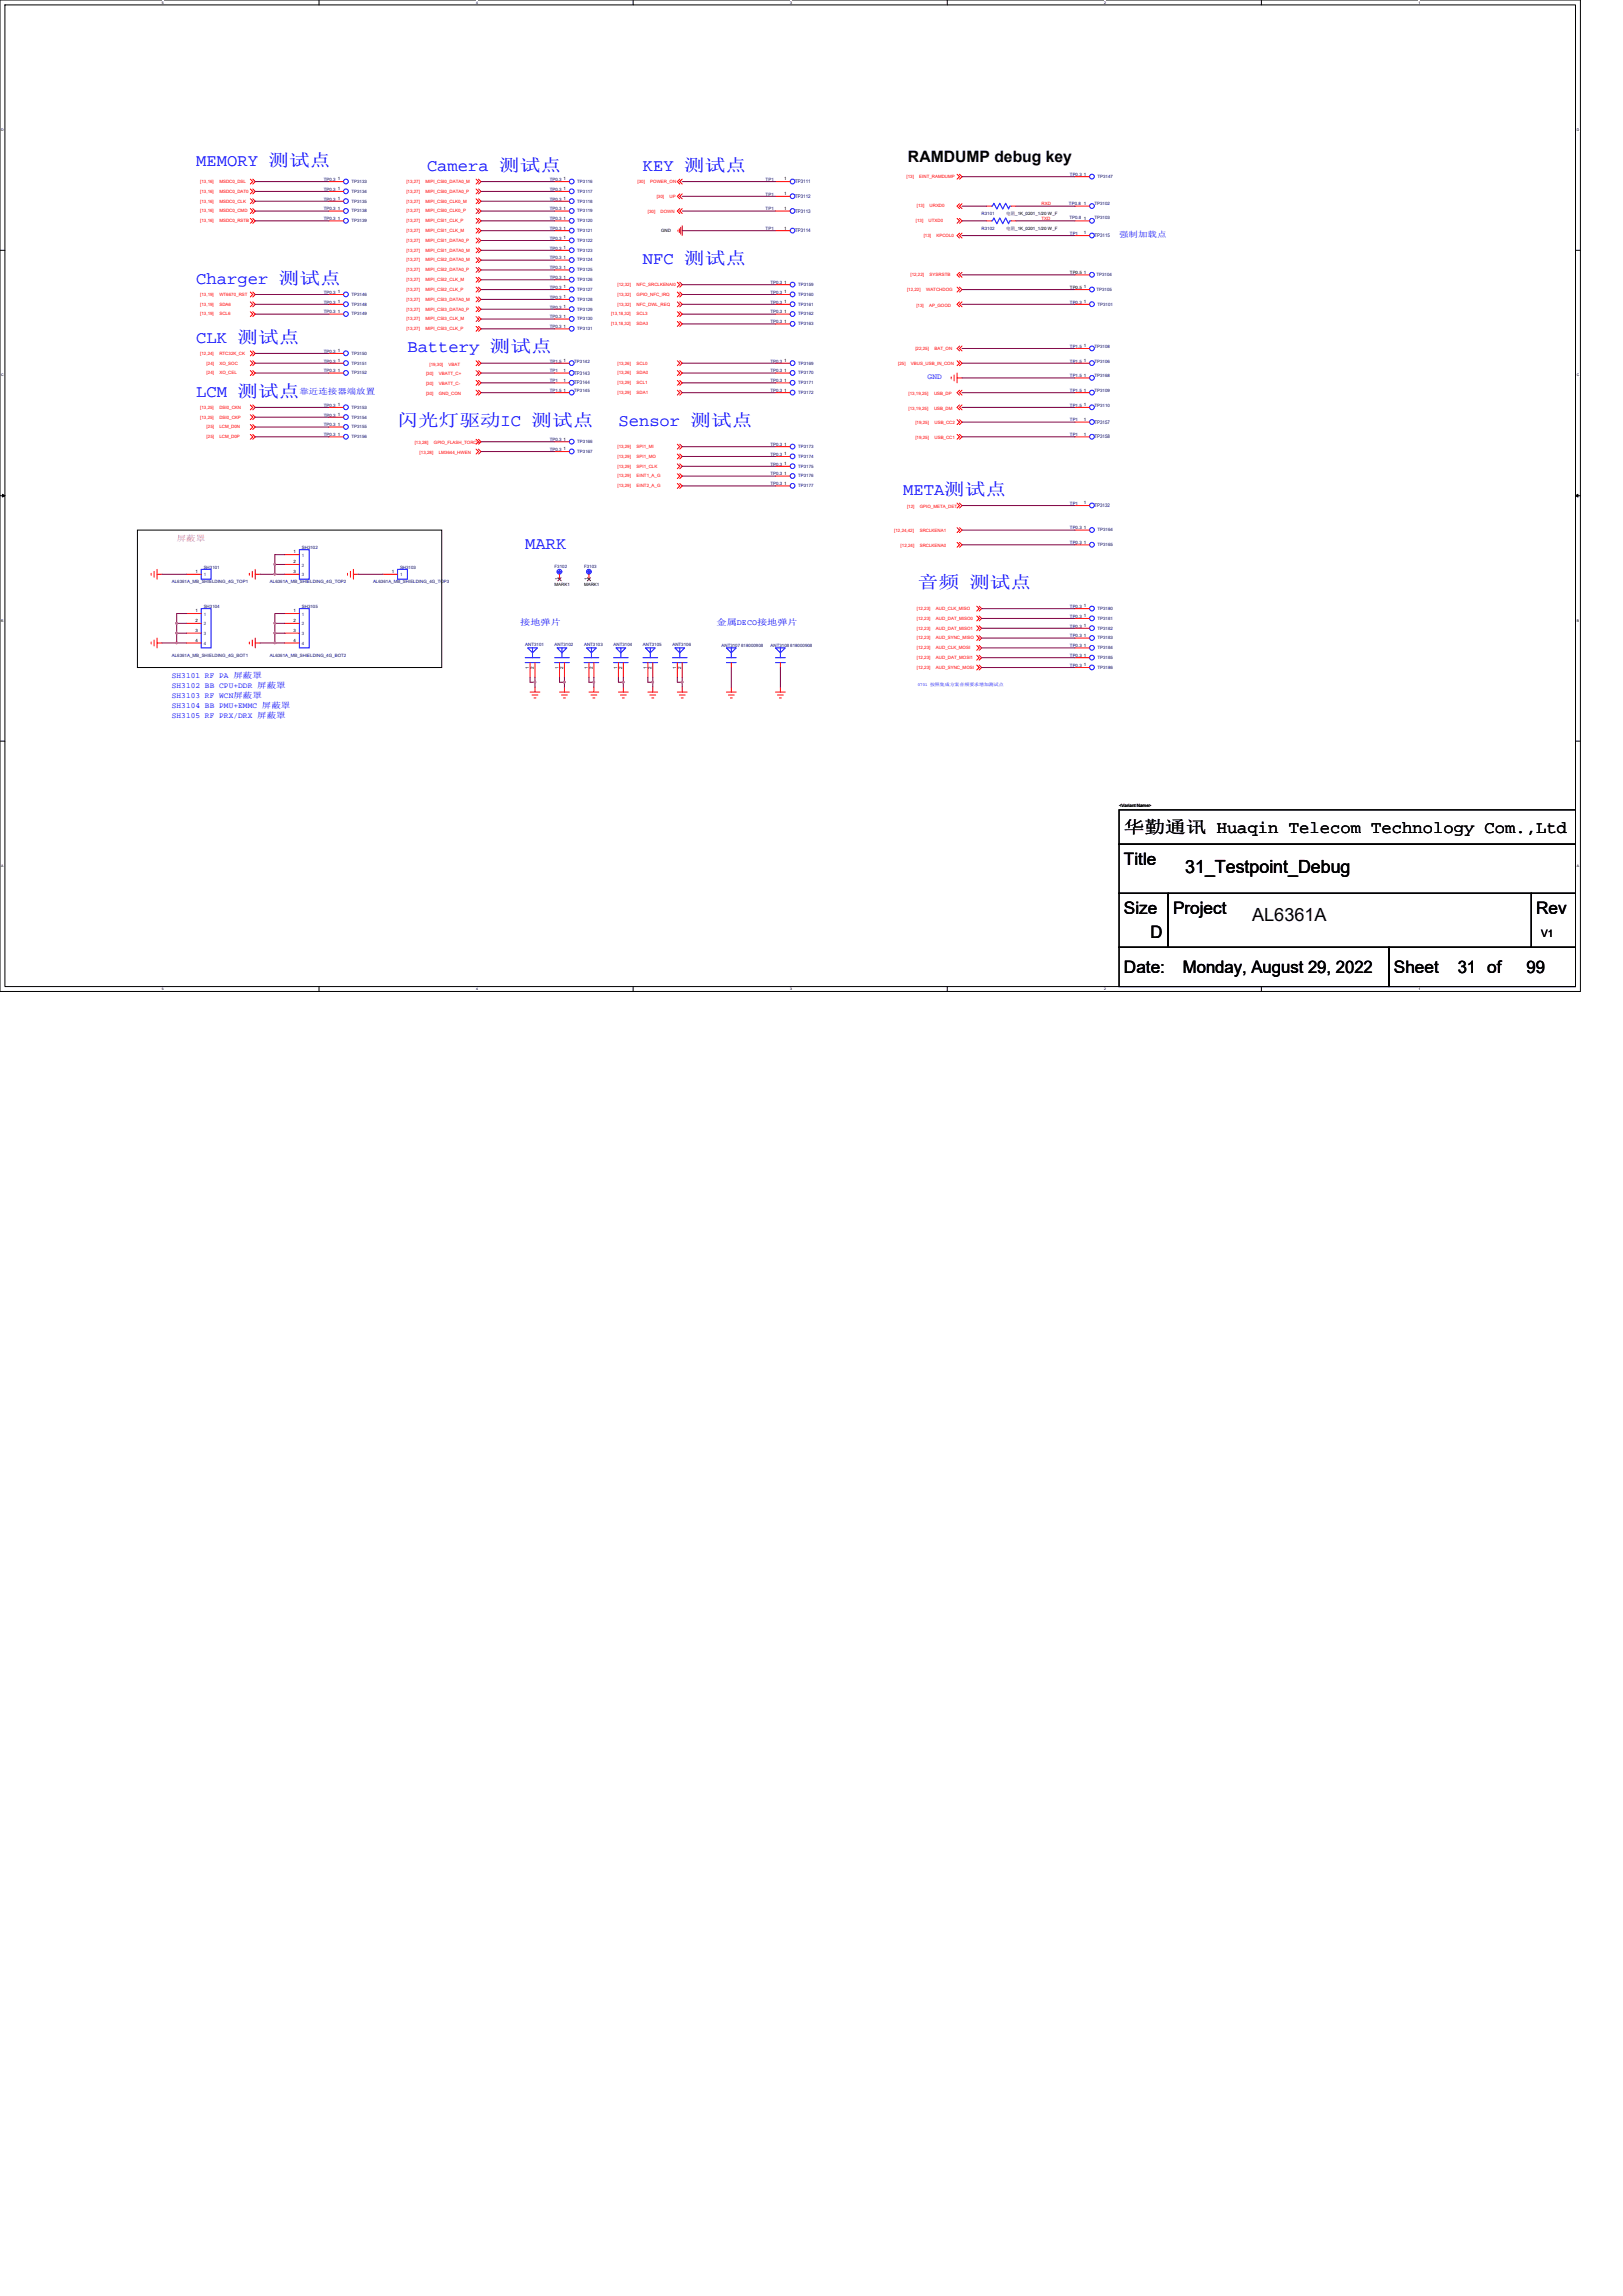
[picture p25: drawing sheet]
<svg xmlns="http://www.w3.org/2000/svg" width="210mm" height="297mm" viewBox="0 0 210 297" stroke-linecap="round" stroke-linejoin="round" font-family="sans-serif">
<defs><g id="words">
<g font-size="2.3">
<text x="153.4" y="112.9">31_Testpoint_Debug</text>
<text x="162" y="119.2">AL6361A</text>
</g>
<g font-size="2.2" fill="#00f">
<text x="25.4" y="21.5">MEMORY 测试点</text>
<text x="55.2" y="22.1">Camera 测试点</text>
<text x="83.2" y="22.1">KEY 测试点</text>
<text x="83.2" y="34.2">NFC 测试点</text>
<text x="25.4" y="36.7">Charger 测试点</text>
<text x="25.4" y="44.3">CLK 测试点</text>
<text x="52.7" y="45.6">Battery 测试点</text>
<text x="25.4" y="51.3">LCM 测试点</text>
<text x="51.4" y="55.1">闪光灯驱动IC 测试点</text>
<text x="80" y="55.1">Sensor 测试点</text>
<text x="116.8" y="64">META测试点</text>
<text x="67.9" y="71">MARK</text>
<text x="118.7" y="76.1">音频 测试点</text>
</g>
<g font-size="2.2">
<text x="145.4" y="107.8">华勤通讯 Huaqin Telecom Technology Com.,Ltd</text>
<text x="145.4" y="111.8">Title</text>
<text x="145.4" y="118.2">Size</text>
<text x="151.8" y="118.2">Project</text>
<text x="198.8" y="118.2">Rev</text>
<text x="145.4" y="125.8">Date:</text>
<text x="148.8" y="121.4">D</text>
<text x="153" y="125.8">Monday, August 29, 2022</text>
<text x="180.3" y="125.8">Sheet</text>
<text x="188.6" y="125.9">31 of</text>
<text x="197.5" y="125.8">99</text>
</g>
<text font-size="2" x="117.5" y="20.9">RAMDUMP debug key</text>
<text font-size="1.3" x="199.4" y="121.2">V1</text>
<g font-size="1.1" fill="#00f">
<text x="67.3" y="80.9">接地弹片</text>
<text x="92.7" y="80.9">金属DECO接地弹片</text>
</g>
<g font-size="1" fill="#00f">
<text x="144.8" y="30.6">强制加载点</text>
<text x="38.7" y="50.9">靠近连接器端放置</text>
<text x="120" y="49">GND</text>
<text x="22.2" y="87.8">SH3101 RF PA 屏蔽罩</text>
<text x="22.2" y="89">SH3102 BB CPU+DDR 屏蔽罩</text>
<text x="22.2" y="90.3">SH3103 RF WCN屏蔽罩</text>
<text x="22.2" y="91.6">SH3104 BB PMU+EMMC 屏蔽罩</text>
<text x="22.2" y="92.9">SH3105 RF PRX/DRX 屏蔽罩</text>
</g>
<text font-size="1" fill="#f0f" x="22.9" y="70">屏蔽罩</text>
<g font-size=".6" fill="#f00">
<text x="25.9" y="23.7">[13,16]</text>
<text x="28.4" y="23.7">MSDC0_DSL</text>
<text x="52.6" y="23.7">[13,27]</text>
<text x="55.1" y="23.7">MIPI_CSI0_DATA0_M</text>
<text x="82.5" y="23.7">[30]</text>
<text x="84.1" y="23.7">POWER_ON</text>
<text x="117.3" y="23">[13]</text>
<text x="118.9" y="23">EINT_RAMDUMP</text>
<text x="25.9" y="24.9">[13,16]</text>
<text x="25.9" y="26.2">[13,16]</text>
<text x="25.9" y="27.5">[13,16]</text>
<text x="25.9" y="28.7">[13,16]</text>
<text x="28.4" y="24.9">MSDC0_DAT0</text>
<text x="28.4" y="26.2">MSDC0_CLK</text>
<text x="28.4" y="27.5">MSDC0_CMD</text>
<text x="28.4" y="28.7">MSDC0_RSTB</text>
<text x="52.6" y="24.9">[13,27]</text>
<text x="52.6" y="26.2">[13,27]</text>
<text x="52.6" y="27.5">[13,27]</text>
<text x="52.6" y="28.7">[13,27]</text>
<text x="55.1" y="24.9">MIPI_CSI0_DATA0_P</text>
<text x="55.1" y="26.2">MIPI_CSI0_CLK0_M</text>
<text x="55.1" y="27.5">MIPI_CSI0_CLK0_P</text>
<text x="55.1" y="28.7">MIPI_CSI1_CLK_P</text>
<text x="83.8" y="27.5">[30]</text>
<text x="85" y="25.6">[30]</text>
<text x="85.5" y="27.5">DOWN</text>
<text x="86.6" y="25.6">UP</text>
<text x="118.5" y="28.7">[13]</text>
<text x="118.6" y="26.8">[13]</text>
<text x="120.1" y="28.7">UTXD0</text>
<text x="120.3" y="26.8">URXD0</text>
<text x="134.7" y="26.5">RXD</text>
<text x="134.7" y="28.4">TXD</text>
<text x="52.6" y="30">[13,27]</text>
<text x="52.6" y="31.3">[13,27]</text>
<text x="52.6" y="32.6">[13,27]</text>
<text x="52.6" y="33.8">[13,27]</text>
<text x="52.6" y="35.1">[13,27]</text>
<text x="55.1" y="30">MIPI_CSI1_CLK_M</text>
<text x="55.1" y="31.3">MIPI_CSI1_DATA0_P</text>
<text x="55.1" y="32.6">MIPI_CSI1_DATA0_M</text>
<text x="55.1" y="33.8">MIPI_CSI2_DATA0_M</text>
<text x="55.1" y="35.1">MIPI_CSI2_DATA0_P</text>
<text x="117.8" y="35.7">[12,22]</text>
<text x="119.5" y="30.6">[13]</text>
<text x="120.3" y="35.7">SYSRSTB</text>
<text x="121.2" y="30.6">KPCOL0</text>
<text x="25.9" y="38.3">[13,19]</text>
<text x="25.9" y="39.5">[13,19]</text>
<text x="25.9" y="40.8">[13,19]</text>
<text x="28.4" y="38.3">WT6670_RST</text>
<text x="28.4" y="39.5">SDA6</text>
<text x="28.4" y="40.8">SCL6</text>
<text x="52.6" y="36.4">[13,27]</text>
<text x="52.6" y="37.6">[13,27]</text>
<text x="52.6" y="38.9">[13,27]</text>
<text x="52.6" y="40.2">[13,27]</text>
<text x="52.6" y="41.4">[13,27]</text>
<text x="55.1" y="36.4">MIPI_CSI2_CLK_M</text>
<text x="55.1" y="37.6">MIPI_CSI2_CLK_P</text>
<text x="55.1" y="38.9">MIPI_CSI3_DATA0_M</text>
<text x="55.1" y="40.2">MIPI_CSI3_DATA0_P</text>
<text x="55.1" y="41.4">MIPI_CSI3_CLK_M</text>
<text x="79.1" y="40.8">[13,18,32]</text>
<text x="79.9" y="37">[12,32]</text>
<text x="79.9" y="38.3">[13,32]</text>
<text x="79.9" y="39.5">[13,32]</text>
<text x="82.4" y="37">NFC_SRCLKENAI0</text>
<text x="82.4" y="38.3">GPIO_NFC_IRQ</text>
<text x="82.4" y="39.5">NFC_DWL_REQ</text>
<text x="82.4" y="40.8">SCL3</text>
<text x="117.3" y="37.6">[12,22]</text>
<text x="118.6" y="39.7">[13]</text>
<text x="119.8" y="37.6">WATCHDOG</text>
<text x="120.2" y="39.7">AP_GOOD</text>
<text x="25.9" y="45.9">[12,24]</text>
<text x="26.7" y="47.2">[24]</text>
<text x="28.4" y="45.9">RTC32K_CK</text>
<text x="28.4" y="47.2">XO_SOC</text>
<text x="52.6" y="42.7">[13,27]</text>
<text x="55.1" y="42.7">MIPI_CSI3_CLK_P</text>
<text x="55.6" y="47.3">[19,30]</text>
<text x="58" y="47.3">VBAT</text>
<text x="79.1" y="42.1">[13,18,32]</text>
<text x="79.9" y="47.2">[13,26]</text>
<text x="82.4" y="42.1">SDA3</text>
<text x="82.4" y="47.2">SCL0</text>
<text x="116.2" y="47.2">[25]</text>
<text x="117.9" y="47.2">VBUS_USB_IN_CON</text>
<text x="118.4" y="45.3">[22,25]</text>
<text x="120.9" y="45.3">BAT_ON</text>
<text x="25.9" y="52.9">[13,25]</text>
<text x="26.7" y="48.4">[24]</text>
<text x="28.4" y="48.4">XO_CEL</text>
<text x="28.4" y="52.9">DSI0_CKN</text>
<text x="55.1" y="48.6">[30]</text>
<text x="55.1" y="49.8">[30]</text>
<text x="55.1" y="51.1">[30]</text>
<text x="56.8" y="48.6">VBATT_C+</text>
<text x="56.8" y="49.8">VBATT_C-</text>
<text x="56.8" y="51.1">GND_CON</text>
<text x="79.9" y="48.4">[13,26]</text>
<text x="79.9" y="49.7">[13,29]</text>
<text x="79.9" y="51">[13,29]</text>
<text x="82.4" y="48.4">SDA0</text>
<text x="82.4" y="49.7">SCL1</text>
<text x="82.4" y="51">SDA1</text>
<text x="117.5" y="51.1">[13,19,25]</text>
<text x="117.5" y="53">[13,19,25]</text>
<text x="120.8" y="51.1">USB_DP</text>
<text x="120.8" y="53">USB_DM</text>
<text x="25.9" y="54.1">[13,25]</text>
<text x="26.7" y="55.4">[25]</text>
<text x="26.7" y="56.7">[25]</text>
<text x="28.4" y="54.1">DSI0_CKP</text>
<text x="28.4" y="55.4">LCM_D0N</text>
<text x="28.4" y="56.7">LCM_D0P</text>
<text x="53.7" y="57.4">[13,28]</text>
<text x="54.3" y="58.7">[13,28]</text>
<text x="56.1" y="57.4">GPIO_FLASH_TORCH</text>
<text x="56.8" y="58.7">LM3644_HWEN</text>
<text x="79.9" y="58">[13,29]</text>
<text x="79.9" y="59.2">[13,29]</text>
<text x="82.4" y="58">SPI1_MI</text>
<text x="82.4" y="59.2">SPI1_MO</text>
<text x="118.4" y="54.9">[19,25]</text>
<text x="118.4" y="56.8">[19,25]</text>
<text x="120.9" y="54.9">USB_CC2</text>
<text x="120.9" y="56.8">USB_CC1</text>
<text x="79.9" y="60.5">[13,29]</text>
<text x="79.9" y="61.8">[13,29]</text>
<text x="79.9" y="63">[13,29]</text>
<text x="82.4" y="60.5">SPI1_CLK</text>
<text x="82.4" y="61.8">EINT1_A_G</text>
<text x="82.4" y="63">EINT2_A_G</text>
<text x="117.3" y="65.7">[12]</text>
<text x="119" y="65.7">GPIO_META_DET</text>
<text x="115.7" y="68.9">[12,24,42]</text>
<text x="116.5" y="70.8">[12,24]</text>
<text x="119" y="68.9">SRCLKENA1</text>
<text x="119" y="70.8">SRCLKENA0</text>
<text x="118.6" y="78.9">[12,23]</text>
<text x="118.6" y="80.2">[12,23]</text>
<text x="118.6" y="81.4">[12,23]</text>
<text x="118.6" y="82.7">[12,23]</text>
<text x="118.6" y="84">[12,23]</text>
<text x="121.1" y="78.9">AUD_CLK_MISO</text>
<text x="121.1" y="80.2">AUD_DAT_MISO0</text>
<text x="121.1" y="81.4">AUD_DAT_MISO1</text>
<text x="121.1" y="82.7">AUD_SYNC_MISO</text>
<text x="121.1" y="84">AUD_CLK_MOSI</text>
<text x="118.6" y="85.3">[12,23]</text>
<text x="118.6" y="86.5">[12,23]</text>
<text x="121.1" y="85.3">AUD_DAT_MOSI1</text>
<text x="121.1" y="86.5">AUD_SYNC_MOSI</text>
</g>
<g font-size=".6" fill="#000080">
<text x="41.9" y="23.4">TP0.3</text>
<text x="45.5" y="23.7">TP3133</text>
<text x="71.1" y="23.4">TP0.3</text>
<text x="74.7" y="23.7">TP3116</text>
<text x="99.1" y="23.4">TP1</text>
<text x="102.9" y="23.7">TP3111</text>
<text x="138.4" y="22.8">TP0.3</text>
<text x="142" y="23">TP3147</text>
<text x="41.9" y="24.7">TP0.3</text>
<text x="41.9" y="27.2">TP0.3</text>
<text x="41.9" y="26">TP0.3</text>
<text x="41.9" y="28.5">TP0.3</text>
<text x="45.5" y="24.9">TP3134</text>
<text x="45.5" y="27.5">TP3138</text>
<text x="45.5" y="26.2">TP3135</text>
<text x="45.5" y="28.7">TP3139</text>
<text x="71.1" y="28.5">TP0.3</text>
<text x="71.1" y="29.8">TP0.3</text>
<text x="71.1" y="27.2">TP0.3</text>
<text x="71.1" y="26">TP0.3</text>
<text x="71.1" y="24.7">TP0.3</text>
<text x="74.7" y="28.7">TP3120</text>
<text x="74.7" y="27.5">TP3119</text>
<text x="74.7" y="26.2">TP3118</text>
<text x="74.7" y="24.9">TP3117</text>
<text x="99.1" y="29.8">TP1</text>
<text x="99.1" y="25.3">TP1</text>
<text x="99.1" y="27.2">TP1</text>
<text x="102.9" y="25.6">TP3112</text>
<text x="102.9" y="27.5">TP3113</text>
<text x="127" y="27.9">R3101</text>
<text x="127" y="29.8">R3102</text>
<text x="138.3" y="26.5">TP0.8</text>
<text x="138.4" y="28.3">TP0.8</text>
<text x="141.6" y="28.4">TP3103</text>
<text x="141.6" y="26.5">TP3102</text>
<text x="71.1" y="33.6">TP0.3</text>
<text x="71.1" y="34.8">TP0.3</text>
<text x="71.1" y="31">TP0.3</text>
<text x="71.1" y="32.3">TP0.3</text>
<text x="74.7" y="33.8">TP3124</text>
<text x="74.7" y="35.1">TP3125</text>
<text x="74.7" y="30">TP3121</text>
<text x="74.7" y="31.3">TP3122</text>
<text x="74.7" y="32.6">TP3123</text>
<text x="102.9" y="30.1">TP3114</text>
<text x="138.4" y="30.4">TP1</text>
<text x="141.6" y="30.7">TP3115</text>
<text x="141.9" y="35.7">TP3104</text>
<text x="41.9" y="40.6">TP0.3</text>
<text x="41.9" y="38">TP0.3</text>
<text x="41.9" y="39.3">TP0.3</text>
<text x="45.5" y="40.8">TP3149</text>
<text x="45.5" y="38.3">TP3146</text>
<text x="45.5" y="39.5">TP3148</text>
<text x="71.1" y="41.2">TP0.3</text>
<text x="71.1" y="36.1">TP0.3</text>
<text x="71.1" y="38.7">TP0.3</text>
<text x="71.1" y="37.4">TP0.3</text>
<text x="71.1" y="39.9">TP0.3</text>
<text x="74.7" y="41.4">TP3130</text>
<text x="74.7" y="36.4">TP3126</text>
<text x="74.7" y="38.9">TP3128</text>
<text x="74.7" y="37.6">TP3127</text>
<text x="74.7" y="40.2">TP3129</text>
<text x="99.7" y="41.8">TP0.3</text>
<text x="99.7" y="40.6">TP0.3</text>
<text x="99.7" y="36.7">TP0.3</text>
<text x="99.7" y="39.3">TP0.3</text>
<text x="99.7" y="38">TP0.3</text>
<text x="103.3" y="40.8">TP3162</text>
<text x="103.3" y="37">TP3159</text>
<text x="103.3" y="39.5">TP3161</text>
<text x="103.3" y="38.3">TP3160</text>
<text x="138.4" y="39.3">TP0.3</text>
<text x="141.9" y="37.6">TP3105</text>
<text x="142" y="39.5">TP3101</text>
<text x="41.9" y="46.9">TP0.3</text>
<text x="41.9" y="45.6">TP0.3</text>
<text x="45.5" y="47.2">TP3151</text>
<text x="45.5" y="45.9">TP3150</text>
<text x="71.1" y="46.9">TP1.5</text>
<text x="71.1" y="42.5">TP0.3</text>
<text x="74.3" y="46.9">TP3142</text>
<text x="74.7" y="42.7">TP3131</text>
<text x="99.7" y="46.9">TP0.3</text>
<text x="103.3" y="47.2">TP3169</text>
<text x="103.3" y="42.1">TP3163</text>
<text x="138.4" y="46.9">TP1.5</text>
<text x="138.4" y="45">TP1.5</text>
<text x="141.6" y="46.9">TP3106</text>
<text x="141.6" y="45">TP3108</text>
<text x="41.9" y="52.6">TP0.3</text>
<text x="41.9" y="48.2">TP0.3</text>
<text x="41.9" y="53.9">TP0.3</text>
<text x="45.5" y="52.9">TP3153</text>
<text x="45.5" y="48.4">TP3152</text>
<text x="71.1" y="48.2">TP1</text>
<text x="71.1" y="49.4">TP1</text>
<text x="71.1" y="50.7">TP1.5</text>
<text x="74.3" y="48.5">TP3143</text>
<text x="74.3" y="50.7">TP3145</text>
<text x="74.3" y="49.7">TP3144</text>
<text x="99.7" y="48.2">TP0.3</text>
<text x="99.7" y="49.4">TP0.3</text>
<text x="99.7" y="50.7">TP0.3</text>
<text x="103.3" y="48.4">TP3170</text>
<text x="103.3" y="49.7">TP3171</text>
<text x="103.3" y="51">TP3172</text>
<text x="138.4" y="50.7">TP1.5</text>
<text x="138.4" y="52.6">TP1.5</text>
<text x="138.4" y="48.8">TP1.5</text>
<text x="141.6" y="50.7">TP3109</text>
<text x="141.6" y="52.6">TP3110</text>
<text x="141.6" y="48.8">TP3168</text>
<text x="41.9" y="55.2">TP0.3</text>
<text x="41.9" y="56.4">TP0.3</text>
<text x="45.5" y="55.4">TP3155</text>
<text x="45.5" y="56.7">TP3156</text>
<text x="45.5" y="54.1">TP3154</text>
<text x="71.1" y="58.3">TP0.3</text>
<text x="71.1" y="57.1">TP0.3</text>
<text x="74.7" y="58.6">TP3167</text>
<text x="74.7" y="57.3">TP3166</text>
<text x="99.7" y="59">TP0.3</text>
<text x="99.7" y="57.7">TP0.3</text>
<text x="103.3" y="59.2">TP3174</text>
<text x="103.3" y="58">TP3173</text>
<text x="138.4" y="56.4">TP1</text>
<text x="138.4" y="54.5">TP1</text>
<text x="141.6" y="56.7">TP3158</text>
<text x="141.6" y="54.8">TP3157</text>
<text x="99.7" y="60.2">TP0.3</text>
<text x="99.7" y="62.8">TP0.3</text>
<text x="99.7" y="61.5">TP0.3</text>
<text x="103.3" y="60.5">TP3175</text>
<text x="103.3" y="63">TP3177</text>
<text x="103.3" y="61.8">TP3176</text>
<text x="138.4" y="65.3">TP1</text>
<text x="141.6" y="65.6">TP3132</text>
<text x="39.1" y="71">SH3102</text>
<text x="138.4" y="68.5">TP0.3</text>
<text x="138.4" y="70.4">TP0.3</text>
<text x="142" y="68.7">TP3164</text>
<text x="142" y="70.7">TP3165</text>
<text x="22.2" y="75.5">AL6361A_MB_SHIELDING_4G_TOP1</text>
<text x="26.4" y="73.6">SH3101</text>
<text x="34.9" y="75.5">AL6361A_MB_SHIELDING_4G_TOP2</text>
<text x="48.3" y="75.5">AL6361A_MB_SHIELDING_4G_TOP3</text>
<text x="51.8" y="73.6">SH3103</text>
<text x="71.8" y="73.4">F3102</text>
<text x="75.6" y="73.4">F3103</text>
<text x="26.4" y="78.7">SH3104</text>
<text x="39.1" y="78.7">SH3105</text>
<text x="67.9" y="83.6">ANT3101</text>
<text x="71.8" y="83.6">ANT3102</text>
<text x="75.6" y="83.6">ANT3103</text>
<text x="79.4" y="83.6">ANT3104</text>
<text x="83.2" y="83.6">ANT3105</text>
<text x="87" y="83.6">ANT3106</text>
<text x="93.3" y="83.7">ANT3107 818000908</text>
<text x="99.7" y="83.7">ANT3108 818000908</text>
<text x="138.4" y="83.7">TP0.3</text>
<text x="138.4" y="81.2">TP0.3</text>
<text x="138.4" y="79.9">TP0.3</text>
<text x="138.4" y="82.5">TP0.3</text>
<text x="138.4" y="78.7">TP0.3</text>
<text x="142" y="84">TP3184</text>
<text x="142" y="81.4">TP3182</text>
<text x="142" y="80.2">TP3181</text>
<text x="142" y="82.7">TP3183</text>
<text x="142" y="78.9">TP3180</text>
<text x="22.2" y="85">AL6361A_MB_SHIELDING_4G_BOT1</text>
<text x="34.9" y="85">AL6361A_MB_SHIELDING_4G_BOT2</text>
<text x="138.4" y="85">TP0.3</text>
<text x="138.4" y="86.3">TP0.3</text>
<text x="142" y="85.3">TP3185</text>
<text x="142" y="86.5">TP3186</text>
</g>
<g font-size=".6">
<text x="43.7" y="23.3">1</text>
<text x="72.9" y="23.3">1</text>
<text x="101.5" y="23.3">1</text>
<text x="140.2" y="22.7">1</text>
<text x="43.7" y="24.6">1</text>
<text x="43.7" y="27.2">1</text>
<text x="43.7" y="25.9">1</text>
<text x="43.7" y="28.4">1</text>
<text x="72.9" y="28.4">1</text>
<text x="72.9" y="29.7">1</text>
<text x="72.9" y="27.2">1</text>
<text x="72.9" y="25.9">1</text>
<text x="72.9" y="24.6">1</text>
<text x="101.5" y="29.7">1</text>
<text x="101.5" y="25.3">1</text>
<text x="101.5" y="27.2">1</text>
<text x="130.2" y="27.9">电阻_1K_0201_1/20 W_F</text>
<text x="130.2" y="29.8">电阻_1K_0201_1/20 W_F</text>
<text x="140.2" y="28.4">1</text>
<text x="140.2" y="26.5">1</text>
<text x="72.9" y="33.5">1</text>
<text x="72.9" y="34.8">1</text>
<text x="72.9" y="31">1</text>
<text x="72.9" y="32.2">1</text>
<text x="85.5" y="30">GND</text>
<text x="138.4" y="35.5">TP0.5</text>
<text x="140.2" y="35.4">1</text>
<text x="140.2" y="30.3">1</text>
<text x="43.7" y="40.5">1</text>
<text x="43.7" y="38">1</text>
<text x="43.7" y="39.2">1</text>
<text x="72.9" y="41.1">1</text>
<text x="72.9" y="36">1</text>
<text x="72.9" y="38.6">1</text>
<text x="72.9" y="37.3">1</text>
<text x="72.9" y="39.9">1</text>
<text x="101.5" y="41.8">1</text>
<text x="101.5" y="40.5">1</text>
<text x="101.5" y="36.7">1</text>
<text x="101.5" y="39.2">1</text>
<text x="101.5" y="38">1</text>
<text x="138.4" y="37.4">TP0.5</text>
<text x="140.2" y="37.3">1</text>
<text x="140.2" y="39.2">1</text>
<text x="43.7" y="46.8">1</text>
<text x="43.7" y="45.6">1</text>
<text x="72.9" y="46.8">1</text>
<text x="72.9" y="42.4">1</text>
<text x="101.5" y="46.8">1</text>
<text x="140.2" y="46.8">1</text>
<text x="140.2" y="44.9">1</text>
<text x="43.7" y="52.6">1</text>
<text x="43.7" y="48.1">1</text>
<text x="43.7" y="53.8">1</text>
<text x="72.9" y="48.1">1</text>
<text x="72.9" y="50.7">1</text>
<text x="72.9" y="49.4">1</text>
<text x="101.5" y="48.1">1</text>
<text x="101.5" y="49.4">1</text>
<text x="101.5" y="50.7">1</text>
<text x="140.2" y="50.7">1</text>
<text x="140.2" y="52.6">1</text>
<text x="140.2" y="48.7">1</text>
<text x="43.7" y="55.1">1</text>
<text x="43.7" y="56.4">1</text>
<text x="72.9" y="58.3">1</text>
<text x="72.9" y="57">1</text>
<text x="101.5" y="58.9">1</text>
<text x="101.5" y="57.6">1</text>
<text x="140.2" y="56.4">1</text>
<text x="140.2" y="54.5">1</text>
<text x="101.5" y="60.2">1</text>
<text x="101.5" y="62.7">1</text>
<text x="101.5" y="61.4">1</text>
<text x="140.2" y="65.3">1</text>
<text x="38" y="71.6">1</text>
<text x="140.2" y="68.4">1</text>
<text x="140.2" y="70.3">1</text>
<text x="25.3" y="74.1">1</text>
<text x="38" y="72.9">2</text>
<text x="38" y="74.1">3</text>
<text x="50.7" y="74.1">1</text>
<text x="71.8" y="75.8">MARK1</text>
<text x="72.2" y="75.1" transform="rotate(-90 72.2 75.1)">1</text>
<text x="75.6" y="75.8">MARK1</text>
<text x="76.1" y="75.1" transform="rotate(-90 76.1 75.1)">1</text>
<text x="25.3" y="79.2">1</text>
<text x="25.3" y="80.5">2</text>
<text x="25.3" y="81.8">3</text>
<text x="25.3" y="83">4</text>
<text x="38" y="79.2">1</text>
<text x="38" y="80.5">2</text>
<text x="38" y="81.8">3</text>
<text x="38" y="83">4</text>
<text x="140.2" y="83.7">1</text>
<text x="140.2" y="81.1">1</text>
<text x="140.2" y="79.9">1</text>
<text x="140.2" y="82.4">1</text>
<text x="140.2" y="78.6">1</text>
<text x="68.4" y="86.5" transform="rotate(-90 68.4 86.5)">1</text>
<text x="69.1" y="86.5" transform="rotate(-90 69.1 86.5)">2</text>
<text x="72.2" y="86.5" transform="rotate(-90 72.2 86.5)">1</text>
<text x="72.9" y="86.5" transform="rotate(-90 72.9 86.5)">2</text>
<text x="76.1" y="86.5" transform="rotate(-90 76.1 86.5)">1</text>
<text x="76.7" y="86.5" transform="rotate(-90 76.7 86.5)">2</text>
<text x="79.9" y="86.5" transform="rotate(-90 79.9 86.5)">1</text>
<text x="80.5" y="86.5" transform="rotate(-90 80.5 86.5)">2</text>
<text x="83.7" y="86.5" transform="rotate(-90 83.7 86.5)">1</text>
<text x="84.3" y="86.5" transform="rotate(-90 84.3 86.5)">2</text>
<text x="87.5" y="86.5" transform="rotate(-90 87.5 86.5)">1</text>
<text x="88.1" y="86.5" transform="rotate(-90 88.1 86.5)">2</text>
<text x="140.2" y="84.9">1</text>
<text x="140.2" y="86.2">1</text>
<text x="144.8" y="104.4">&lt;Variant Name&gt;</text>
</g>
<g font-size=".6" fill="#004080">
<text x="26.4" y="74.6">1</text>
<text x="39.1" y="72">1</text>
<text x="39.1" y="73.3">2</text>
<text x="39.1" y="74.6">3</text>
<text x="51.8" y="74.6">1</text>
<text x="26.4" y="79.7">1</text>
<text x="26.4" y="80.9">2</text>
<text x="26.4" y="82.2">3</text>
<text x="26.4" y="83.5">4</text>
<text x="39.1" y="79.7">1</text>
<text x="39.1" y="80.9">2</text>
<text x="39.1" y="82.2">3</text>
<text x="39.1" y="83.5">4</text>
</g>
<text font-size=".6" fill="#00f" x="118.7" y="88.8">0701 按照集成方案音频要求增加测试点</text>
<g font-size=".5">
<text x="21" y=".5">5</text>
<text x="61.6" y=".5">4</text>
<text x="102.2" y=".5">3</text>
<text x="142.9" y=".5">2</text>
<text x="183.5" y=".5">1</text>
<text x=".2" y="16.9">D</text>
<text x="204" y="16.9">D</text>
<text x=".2" y="48.7">C</text>
<text x="204" y="48.7">C</text>
<text x=".2" y="80.4">B</text>
<text x="204" y="80.4">B</text>
<text x=".2" y="112.2">A</text>
<text x="204" y="112.2">A</text>
<text x="21" y="128.1">5</text>
<text x="61.6" y="128.1">4</text>
<text x="102.2" y="128.1">3</text>
<text x="142.9" y="128.1">2</text>
<text x="183.5" y="128.1">1</text>
</g>
</g></defs>
<path d="M0 0h204.5v128.3h-204.5zM.6 .6h203.2v127h-203.2z" fill="none" stroke="#000" stroke-width=".13"/>
<g fill="#fff">
<path d="M21 .1h.2v.5h-.2z"/>
<path d="M21 127.7h.2v.5h-.2z"/>
</g>
<path d="M41.3 0v.6M41.3 127.6v.7" fill="none" stroke="#000" stroke-width=".13"/>
<g fill="#fff">
<path d="M61.6 .1h.2v.5h-.2z"/>
<path d="M61.6 127.7h.2v.5h-.2z"/>
</g>
<path d="M81.9 0v.6M81.9 127.6v.7" fill="none" stroke="#000" stroke-width=".13"/>
<g fill="#fff">
<path d="M102.2 .1h.3v.5h-.3z"/>
<path d="M102.2 127.7h.3v.5h-.3z"/>
</g>
<path d="M122.6 0v.6M122.6 127.6v.7" fill="none" stroke="#000" stroke-width=".13"/>
<g fill="#fff">
<path d="M142.9 .1h.2v.5h-.2z"/>
<path d="M142.9 127.7h.2v.5h-.2z"/>
</g>
<path d="M163.2 0v.6M163.2 127.6v.7" fill="none" stroke="#000" stroke-width=".13"/>
<g fill="#fff">
<path d="M183.5 .1h.3v.5h-.3z"/>
<path d="M183.5 127.7h.3v.5h-.3z"/>
<path d="M.2 16.5h.3v.5h-.3z"/>
<path d="M204 16.5h.3v.5h-.3z"/>
<path d="M.2 48.3h.3v.5h-.3z"/>
<path d="M204 48.3h.3v.5h-.3z"/>
</g>
<path d="M0 32.4h.6M203.8 32.4h.7" fill="none" stroke="#000" stroke-width=".13"/>
<g fill="#fff">
<path d="M.2 80h.3v.5h-.3z"/>
<path d="M204 80h.3v.5h-.3z"/>
</g>
<path d="M0 64.1h.6M203.8 64.1h.7" fill="none" stroke="#000" stroke-width=".13"/>
<path d="M.3 63.9l.3 .2-.3 .2zM203.8 64.1l.4-.2v.4z" fill="#000" stroke="#000" stroke-width=".13"/>
<g fill="#fff">
<path d="M.2 111.8h.2v.5h-.2z"/>
<path d="M204 111.8h.3v.5h-.3z"/>
</g>
<path d="M17.8 68.6h39.3v17.8h-39.3zM0 95.9h.6M203.8 95.9h.7M144.8 109.2h59v6.4h-59zM144.8 104.8h59v4.4h-59zM144.8 115.6h6.3v7h-6.3zM151.1 115.6h47v7h-47zM198.1 115.6h5.7v7h-5.7zM144.8 122.6h34.9v5h-34.9zM179.7 122.6h24.1v5h-24.1z" fill="none" stroke="#000" stroke-width=".13"/>
<g fill="none" stroke="#f00" stroke-width=".13">
<path d="M32.4 23.2l.3 .3-.3 .3M32.4 24.4l.3 .4-.3 .3M32.4 25.7l.3 .3-.3 .4M32.4 27l.3 .3-.3 .3M32.4 28.3l.3 .3-.3 .3M32.4 37.8l.3 .3-.3 .3M32.4 39.1l.3 .3-.3 .3M32.7 23.2l.3 .3-.3 .3M32.7 24.4l.3 .4-.3 .3M32.7 25.7l.3 .3-.3 .4M32.7 27l.3 .3-.3 .3M32.7 28.3l.3 .3-.3 .3"/>
<path d="M32.7 37.8l.3 .3-.3 .3M32.7 39.1l.3 .3-.3 .3M42.5 24.8h1.9M42.5 23.5h1.9M42.5 27.3h1.9M42.5 38.1h1.9M42.5 26h1.9M42.5 39.4h1.9M42.5 28.6h1.9M61.6 23.2l.3 .3-.3 .3M61.6 24.4l.3 .4-.3 .3M61.6 25.7l.3 .3-.3 .4"/>
<path d="M61.6 27l.3 .3-.3 .3M61.6 28.3l.3 .3-.3 .3M61.6 29.5l.3 .3-.3 .4M61.6 30.8l.3 .3-.3 .3M61.6 32.1l.3 .3-.3 .3M61.6 33.3l.3 .4-.3 .3M61.6 34.6l.3 .3-.3 .3M61.6 35.9l.3 .3-.3 .3M61.6 37.1l.3 .4-.3 .3M61.6 38.4l.3 .3-.3 .4M61.6 39.7l.3 .3-.3 .3M61.9 23.2l.3 .3-.3 .3"/>
<path d="M61.9 24.4l.3 .4-.3 .3M61.9 25.7l.3 .3-.3 .4M61.9 27l.3 .3-.3 .3M61.9 28.3l.3 .3-.3 .3M61.9 29.5l.3 .3-.3 .4M61.9 30.8l.3 .3-.3 .3M61.9 32.1l.3 .3-.3 .3M61.9 33.3l.3 .4-.3 .3M61.9 34.6l.3 .3-.3 .3M61.9 35.9l.3 .3-.3 .3M61.9 37.1l.3 .4-.3 .3M61.9 38.4l.3 .3-.3 .4"/>
<path d="M61.9 39.7l.3 .3-.3 .3M71.8 23.5h1.9M71.8 28.6h1.9M71.8 33.7h1.9M71.8 34.9h1.9M71.8 36.2h1.9M71.8 38.7h1.9M71.8 37.5h1.9M71.8 29.8h1.9M71.8 31.1h1.9M71.8 32.4h1.9M71.8 27.3h1.9"/>
<path d="M71.8 26h1.9M71.8 24.8h1.9M87.6 36.5l.3 .3-.3 .3M87.6 37.8l.3 .3-.3 .3M87.6 39.1l.3 .3-.3 .3M87.7 29.8v.1M87.9 29.6v.5M87.9 23.2l-.3 .3 .3 .3M87.9 25.1l-.3 .3 .3 .3M87.9 27l-.3 .3 .3 .3M87.9 36.5l.4 .3-.4 .3M87.9 37.8l.4 .3-.4 .3"/>
<path d="M87.9 39.1l.4 .3-.4 .3M88.1 29.4v.9M88.3 29.2v1.3M88.3 23.2l-.4 .3 .4 .3M88.3 25.1l-.4 .3 .4 .3M88.3 27l-.4 .3 .4 .3M100.3 36.8h1.9M100.3 29.8h1.9M100.3 25.4h1.9M100.3 39.4h1.9M100.3 38.1h1.9M100.3 27.3h1.9"/>
<path d="M100.3 23.5h1.9M123.8 28.3l.3 .3-.3 .3M123.8 37.1l.3 .4-.3 .3M123.8 22.5l.3 .4-.3 .3M124.1 28.3l.4 .3-.4 .3M124.1 37.1l.4 .4-.4 .3M124.1 22.5l.4 .4-.4 .3M124.1 26.4l-.3 .3 .3 .3M124.1 39.1l-.3 .3 .3 .3M124.1 35.2l-.3 .4 .3 .3M124.1 30.2l-.3 .3 .3 .3M124.5 26.4l-.4 .3 .4 .3"/>
<path d="M124.5 39.1l-.4 .3 .4 .3M124.5 35.2l-.4 .4 .4 .3M124.5 30.2l-.4 .3 .4 .3M127.6 26.7h.7M127.6 28.6h.7M130.8 26.7h.6M130.8 28.6h.6M139.1 37.5h1.9M139.1 35.6h1.9M139.1 28.6h1.9M139.1 39.4h1.9M139.1 22.9h1.9"/>
<path d="M139.1 26.7h1.9M139.1 30.5h1.9M32.4 40.3l.3 .3-.3 .4M32.4 45.4l.3 .3-.3 .3M32.4 46.7l.3 .3-.3 .3M32.4 47.9l.3 .4-.3 .3M32.4 52.4l.3 .3-.3 .3M32.4 53.7l.3 .3-.3 .3M32.4 54.9l.3 .3-.3 .4M32.4 56.2l.3 .3-.3 .3M32.7 40.3l.3 .3-.3 .4M32.7 45.4l.3 .3-.3 .3"/>
<path d="M32.7 46.7l.3 .3-.3 .3M32.7 47.9l.3 .4-.3 .3M32.7 52.4l.3 .3-.3 .3M32.7 53.7l.3 .3-.3 .3M32.7 54.9l.3 .3-.3 .4M32.7 56.2l.3 .3-.3 .3M42.5 40.6h1.9M42.5 52.7h1.9M42.5 47h1.9M42.5 55.2h1.9M42.5 45.7h1.9M42.5 56.5h1.9"/>
<path d="M42.5 48.3h1.9M42.5 54h1.9M61.6 41l.3 .3-.3 .3M61.6 42.2l.3 .3-.3 .4M61.6 46.7l.3 .3-.3 .3M61.6 47.9l.3 .4-.3 .3M61.6 49.2l.3 .3-.3 .3M61.6 50.5l.3 .3-.3 .3M61.6 56.8l.3 .3-.3 .4M61.6 58.1l.3 .3-.3 .3M61.9 41l.3 .3-.3 .3M61.9 42.2l.3 .3-.3 .4"/>
<path d="M61.9 46.7l.3 .3-.3 .3M61.9 47.9l.3 .4-.3 .3M61.9 49.2l.3 .3-.3 .3M61.9 50.5l.3 .3-.3 .3M61.9 56.8l.3 .3-.3 .4M61.9 58.1l.3 .3-.3 .3M71.8 48.3h1.9M71.8 58.4h1.9M71.8 50.8h1.9M71.8 41.3h1.9M71.8 47h1.9M71.8 57.1h1.9"/>
<path d="M71.8 42.5h1.9M71.8 40h1.9M71.8 49.5h1.9M87.6 40.3l.3 .3-.3 .4M87.6 41.6l.3 .3-.3 .3M87.6 46.7l.3 .3-.3 .3M87.6 47.9l.3 .4-.3 .3M87.6 49.2l.3 .3-.3 .3M87.6 50.5l.3 .3-.3 .3M87.6 57.5l.3 .3-.3 .3M87.6 58.7l.3 .4-.3 .3M87.9 40.3l.4 .3-.4 .4"/>
<path d="M87.9 41.6l.4 .3-.4 .3M87.9 46.7l.4 .3-.4 .3M87.9 47.9l.4 .4-.4 .3M87.9 49.2l.4 .3-.4 .3M87.9 50.5l.4 .3-.4 .3M87.9 57.5l.4 .3-.4 .3M87.9 58.7l.4 .4-.4 .3M100.3 47h1.9M100.3 48.3h1.9M100.3 59.1h1.9M100.3 41.9h1.9M100.3 40.6h1.9"/>
<path d="M100.3 49.5h1.9M100.3 50.8h1.9M100.3 57.8h1.9M123.1 48.8v.2M123.4 48.5v.8M123.8 48.9h.7M123.8 46.7l.3 .3-.3 .3M123.8 54.3l.3 .3-.3 .3M123.8 56.2l.3 .3-.3 .3M123.8 48.3v1.2M124.1 46.7l.4 .3-.4 .3M124.1 54.3l.4 .3-.4 .3"/>
<path d="M124.1 56.2l.4 .3-.4 .3M124.1 44.8l-.3 .3 .3 .3M124.1 50.5l-.3 .3 .3 .3M124.1 52.4l-.3 .3 .3 .3M124.5 44.8l-.4 .3 .4 .3M124.5 50.5l-.4 .3 .4 .3M124.5 52.4l-.4 .3 .4 .3M139.1 50.8h1.9M139.1 52.7h1.9M139.1 56.5h1.9M139.1 54.6h1.9M139.1 48.9h1.9"/>
<path d="M139.1 47h1.9M139.1 45.1h1.9M19.6 74.2v.2M19.9 73.9v.8M20.3 73.7v1.2M20.3 74.3h.7M24.1 79.4h1.9M24.1 74.3h1.9M32.3 74.2v.2M32.6 73.9v.8M33 73.7v1.2M33 74.3h.7"/>
<path d="M36.8 79.4h1.9M36.8 71.8h1.9M36.8 73h1.9M36.8 74.3h1.9M45 74.2v.2M45.3 73.9v.8M45.7 74.3h.7M45.7 73.7v1.2M49.5 74.3h1.9M72.4 74.3v.6M76.2 74.3v.6M87.6 60l.3 .3-.3 .3"/>
<path d="M87.6 61.3l.3 .3-.3 .3M87.6 62.5l.3 .4-.3 .3M87.9 60l.4 .3-.4 .3M87.9 61.3l.4 .3-.4 .3M87.9 62.5l.4 .4-.4 .3M100.3 60.3h1.9M100.3 62.9h1.9M100.3 61.6h1.9M123.8 65.1l.3 .3-.3 .3M123.8 68.3l.3 .3-.3 .3M123.8 70.2l.3 .3-.3 .3M124.1 65.1l.4 .3-.4 .3"/>
<path d="M124.1 68.3l.4 .3-.4 .3M124.1 70.2l.4 .3-.4 .3M126.4 78.4l.3 .3-.3 .4M126.4 79.7l.3 .3-.3 .3M126.7 78.4l.3 .3-.3 .4M126.7 79.7l.3 .3-.3 .3M139.1 68.6h1.9M139.1 78.7h1.9M139.1 65.4h1.9M139.1 70.5h1.9M19.6 83.1v.2M19.9 82.8v.8"/>
<path d="M20.3 82.5v1.3M20.3 83.2h.7M24.1 80.6h1.9M24.1 81.9h1.9M24.1 83.2h1.9M32.3 83.1v.2M32.6 82.8v.8M33 82.5v1.3M33 83.2h.7M36.8 80.6h1.9M36.8 81.9h1.9M36.8 83.2h1.9"/>
<path d="M68.6 85.7v1.9M68.6 89.5h1.2M68.8 89.9h.8M69.1 90.3h.2M69.2 88.9v.6M69.2 85.7v1.9M72.4 85.7v1.9M72.4 89.5h1.3M72.6 89.9h.8M72.9 90.3h.3M73 88.9v.6M73 85.7v1.9"/>
<path d="M76.2 85.7v1.9M76.2 89.5h1.3M76.5 89.9h.7M76.7 90.3h.3M76.8 88.9v.6M76.8 85.7v1.9M80 89.5h1.3M80 85.7v1.9M80.3 89.9h.7M80.5 90.3h.3M80.6 88.9v.6M80.6 85.7v1.9"/>
<path d="M83.8 89.5h1.3M83.8 85.7v1.9M84.1 89.9h.7M84.3 90.3h.3M84.5 88.9v.6M84.5 85.7v1.9M87.6 85.7v1.9M87.6 89.5h1.3M87.9 89.9h.7M88.1 90.3h.3M88.3 88.9v.6M88.3 85.7v1.9"/>
<path d="M94 89.5h1.2M94.2 89.9h.8M94.5 90.3h.2M94.6 88.9v.6M94.6 85.7v.7M100.3 89.5h1.3M100.6 89.9h.7M100.8 90.3h.3M101 88.9v.6M101 85.7v.7M126.4 81l.3 .3-.3 .3M126.4 82.2l.3 .3-.3 .4"/>
<path d="M126.4 83.5l.3 .3-.3 .3M126.4 84.8l.3 .3-.3 .3M126.4 86l.3 .4-.3 .3M126.7 81l.3 .3-.3 .3M126.7 82.2l.3 .3-.3 .4M126.7 83.5l.3 .3-.3 .3M126.7 84.8l.3 .3-.3 .3M126.7 86l.3 .4-.3 .3M139.1 83.8h1.9M139.1 81.3h1.9M139.1 80h1.9M139.1 82.5h1.9"/>
<path d="M139.1 85.1h1.9M139.1 86.4h1.9"/>
</g>
<g fill="none" stroke="#00f" stroke-width=".13">
<path d="M44.4 24.8h.1M44.4 23.5h.1M44.4 27.3h.1M44.4 38.1h.1M44.4 26h.1M44.4 39.4h.1M44.4 28.6h.1M73.7 23.5h.1M73.7 28.6h.1M73.7 33.7h.1M73.7 34.9h.1M73.7 36.2h.1"/>
<path d="M73.7 38.7h.1M73.7 37.5h.1M73.7 29.8h.1M73.7 31.1h.1M73.7 32.4h.1M73.7 27.3h.1M73.7 26h.1M73.7 24.8h.1M102.2 36.8h.1M102.2 29.8h.1M102.2 25.4h.1M102.2 39.4h.1"/>
<path d="M102.2 38.1h.1M102.2 27.3h.1M102.2 23.5h.1M128.3 26.7h.1l.2-.4 .4 .8 .3-.8 .4 .8 .4-.8 .4 .8 .1-.4h.2M128.3 28.6h.1l.2-.4 .4 .8 .3-.8 .4 .8 .4-.8 .4 .8 .1-.4h.2M128.3 26.7h.1M128.3 28.6h.1M130.8 26.7h.1M130.8 28.6h.1M141 37.5h.1M141 35.6h.1M141 28.6h.1"/>
<path d="M141 39.4h.1M141 22.9h.1M141 26.7h.1M141 30.5h.1M44.4 40.6h.1M44.4 52.7h.1M44.4 47h.1M44.4 55.2h.1M44.4 45.7h.1M44.4 56.5h.1M44.4 48.3h.1M44.4 54h.1"/>
<path d="M73.7 48.3h.1M73.7 58.4h.1M73.7 50.8h.1M73.7 41.3h.1M73.7 47h.1M73.7 57.1h.1M73.7 42.5h.1M73.7 40h.1M73.7 49.5h.1M102.2 47h.1M102.2 48.3h.1M102.2 59.1h.1"/>
<path d="M102.2 41.9h.1M102.2 40.6h.1M102.2 49.5h.1M102.2 50.8h.1M102.2 57.8h.1M141 50.8h.1M141 52.7h.1M141 56.5h.1M141 54.6h.1M141 48.9h.1M141 47h.1M141 45.1h.1"/>
<path d="M26 78.7h1.3v5.1h-1.3zM26 73.7h1.3v1.2h-1.3zM38.7 78.7h1.3v5.1h-1.3zM38.7 71.1h1.3v3.8h-1.3zM51.4 73.7h1.3v1.2h-1.3zM72.1 74h.6M72.3 73.9h.2v.1h-.2zM72.4 73.7v.6M75.9 74h.6M76.1 73.9h.2v.1h-.2zM76.2 73.7v.6M102.2 60.3h.1"/>
<path d="M102.2 62.9h.1M102.2 61.6h.1M141 68.6h.1M141 78.7h.1M141 65.4h.1M141 70.5h.1M67.9 85.1h1.9M67.9 85.7h1.9M68.3 83.8h1.2l-.6 .7zM68.6 85.7h.1M68.9 84.5v.6M68.9 83.8v.7"/>
<path d="M69.2 85.7h.1M71.8 85.1h1.9M71.8 85.7h1.9M72.1 83.8h1.2l-.6 .7zM72.4 85.7h.1M72.7 84.5v.6M72.7 83.8v.7M73 85.7h.1M75.6 85.1h1.9M75.6 85.7h1.9M75.9 83.8h1.3l-.7 .7zM76.2 85.7h.1"/>
<path d="M76.5 84.5v.6M76.5 83.8v.7M76.8 85.7h.1M79.4 85.1h1.9M79.4 85.7h1.9M79.7 83.8h1.3l-.7 .7zM80 85.7h.1M80.3 84.5v.6M80.3 83.8v.7M80.6 85.7h.1M83.2 85.1h1.9M83.2 85.7h1.9"/>
<path d="M83.5 83.8h1.3l-.7 .7zM83.8 85.7h.1M84.1 84.5v.6M84.1 83.8v.7M84.5 85.7h.1M87 85.1h1.9M87 85.7h1.9M87.3 83.8h1.3l-.7 .7zM87.6 85.7h.1M87.9 84.5v.6M87.9 83.8v.7M88.3 85.7h.1"/>
<path d="M94 85.1h1.2M94 85.7h1.2M94 83.8h1.3l-.7 .7zM94.6 85.7h.1M94.6 83.8v.7M94.6 84.5v.6M100.3 85.1h1.3M100.3 85.7h1.3M100.3 83.8h1.3l-.6 .7zM101 85.7h.1M101 83.8v.7M101 84.5v.6"/>
<path d="M141 83.8h.1M141 81.3h.1M141 80h.1M141 82.5h.1M141 85.1h.1M141 86.4h.1"/>
<circle cx="44.8" cy="23.5" r=".31"/>
<circle cx="44.8" cy="38.1" r=".31"/>
<circle cx="44.8" cy="28.6" r=".31"/>
<circle cx="44.8" cy="26" r=".31"/>
<circle cx="44.8" cy="39.4" r=".31"/>
<circle cx="44.8" cy="24.8" r=".31"/>
<circle cx="44.8" cy="27.3" r=".31"/>
<circle cx="74" cy="24.8" r=".31"/>
<circle cx="74" cy="34.9" r=".31"/>
<circle cx="74" cy="23.5" r=".31"/>
<circle cx="74" cy="37.5" r=".31"/>
<circle cx="74" cy="31.1" r=".31"/>
<circle cx="74" cy="27.3" r=".31"/>
<circle cx="74" cy="28.6" r=".31"/>
<circle cx="74" cy="33.6" r=".31"/>
<circle cx="74" cy="36.2" r=".31"/>
<circle cx="74" cy="40" r=".31"/>
<circle cx="74" cy="29.8" r=".31"/>
<circle cx="74" cy="26" r=".31"/>
<circle cx="74" cy="38.7" r=".31"/>
<circle cx="74" cy="32.4" r=".31"/>
<circle cx="102.5" cy="36.8" r=".31"/>
<circle cx="102.5" cy="25.4" r=".31"/>
<circle cx="102.5" cy="38.1" r=".31"/>
<circle cx="102.5" cy="27.3" r=".31"/>
<circle cx="102.5" cy="39.4" r=".31"/>
<circle cx="102.5" cy="23.5" r=".31"/>
<circle cx="102.5" cy="29.8" r=".31"/>
<circle cx="141.3" cy="30.5" r=".31"/>
<circle cx="141.3" cy="37.5" r=".31"/>
<circle cx="141.3" cy="35.5" r=".31"/>
<circle cx="141.3" cy="39.4" r=".31"/>
<circle cx="141.3" cy="22.8" r=".31"/>
<circle cx="141.3" cy="26.7" r=".31"/>
<circle cx="141.3" cy="28.6" r=".31"/>
<circle cx="44.8" cy="52.7" r=".31"/>
<circle cx="44.8" cy="55.2" r=".31"/>
<circle cx="44.8" cy="54" r=".31"/>
<circle cx="44.8" cy="45.7" r=".31"/>
<circle cx="44.8" cy="40.6" r=".31"/>
<circle cx="44.8" cy="47" r=".31"/>
<circle cx="44.8" cy="56.5" r=".31"/>
<circle cx="44.8" cy="48.2" r=".31"/>
<circle cx="74" cy="58.4" r=".31"/>
<circle cx="74" cy="42.5" r=".31"/>
<circle cx="74" cy="48.2" r=".31"/>
<circle cx="74" cy="47" r=".31"/>
<circle cx="74" cy="41.3" r=".31"/>
<circle cx="74" cy="57.1" r=".31"/>
<circle cx="74" cy="50.8" r=".31"/>
<circle cx="74" cy="49.5" r=".31"/>
<circle cx="102.5" cy="57.8" r=".31"/>
<circle cx="102.5" cy="50.8" r=".31"/>
<circle cx="102.5" cy="41.9" r=".31"/>
<circle cx="102.5" cy="49.5" r=".31"/>
<circle cx="102.5" cy="59" r=".31"/>
<circle cx="102.5" cy="40.6" r=".31"/>
<circle cx="102.5" cy="47" r=".31"/>
<circle cx="102.5" cy="48.2" r=".31"/>
<circle cx="141.3" cy="56.5" r=".31"/>
<circle cx="141.3" cy="48.9" r=".31"/>
<circle cx="141.3" cy="52.7" r=".31"/>
<circle cx="141.3" cy="47" r=".31"/>
<circle cx="141.3" cy="54.6" r=".31"/>
<circle cx="141.3" cy="45.1" r=".31"/>
<circle cx="141.3" cy="50.8" r=".31"/>
<circle cx="72.4" cy="74" r=".31"/>
<circle cx="76.2" cy="74" r=".31"/>
<circle cx="102.5" cy="62.9" r=".31"/>
<circle cx="102.5" cy="61.6" r=".31"/>
<circle cx="102.5" cy="60.3" r=".31"/>
<circle cx="141.3" cy="78.7" r=".31"/>
<circle cx="141.3" cy="65.4" r=".31"/>
<circle cx="141.3" cy="68.6" r=".31"/>
<circle cx="141.3" cy="80" r=".31"/>
<circle cx="141.3" cy="70.5" r=".31"/>
<circle cx="141.3" cy="83.8" r=".31"/>
<circle cx="141.3" cy="82.5" r=".31"/>
<circle cx="141.3" cy="85.1" r=".31"/>
<circle cx="141.3" cy="86.3" r=".31"/>
<circle cx="141.3" cy="81.3" r=".31"/>
</g>
<path d="M72.2 74.7l.4 .4M72.6 74.7l-.4 .4M76 74.7l.4 .4M76.4 74.7l-.4 .4" fill="none" stroke="#804000" stroke-width=".13"/>
<g fill="none" stroke="#800040" stroke-width=".13">
<path d="M33 23.5h9.5M33 24.8h9.5M33 26h9.5M33 27.3h9.5M33 28.6h9.5M33 38.1h9.5M33 39.4h9.5M62.2 23.5h9.6M62.2 24.8h9.6M62.2 26h9.6M62.2 27.3h9.6M62.2 28.6h9.6"/>
<path d="M62.2 29.8h9.6M62.2 31.1h9.6M62.2 32.4h9.6M62.2 33.7h9.6M62.2 34.9h9.6M62.2 36.2h9.6M62.2 37.5h9.6M62.2 38.7h9.6M88.3 23.5h12M88.3 25.4h12M88.3 27.3h12M88.3 29.8h12"/>
<path d="M88.3 36.8h12M88.3 38.1h12M88.3 39.4h12M124.5 26.7h3.1M124.5 28.6h3.1M124.5 39.4h14.6M124.5 37.5h14.6M124.5 35.6h14.6M124.5 22.9h14.6M124.5 30.5h14.6M131.4 26.7h7.7M131.4 28.6h7.7"/>
<path d="M33 40.6h9.5M33 45.7h9.5M33 47h9.5M33 48.3h9.5M33 52.7h9.5M33 54h9.5M33 55.2h9.5M33 56.5h9.5M62.2 40h9.6M62.2 41.3h9.6M62.2 42.5h9.6M62.2 47h9.6"/>
<path d="M62.2 48.3h9.6M62.2 49.5h9.6M62.2 50.8h9.6M62.2 57.1h9.6M62.2 58.4h9.6M88.3 40.6h12M88.3 41.9h12M88.3 47h12M88.3 48.3h12M88.3 49.5h12M88.3 50.8h12M88.3 57.8h12"/>
<path d="M88.3 59.1h12M124.5 45.1h14.6M124.5 47h14.6M124.5 48.9h14.6M124.5 50.8h14.6M124.5 52.7h14.6M124.5 54.6h14.6M124.5 56.5h14.6M21 74.3h3.1M24.1 79.4h-1.2v1.2M33.7 74.3h1.9M35.6 74.3h1.2"/>
<path d="M35.6 73h1.2M35.6 73v1.3M36.8 79.4h-1.2v1.2M36.8 71.8h-1.2v1.2M46.4 74.3h3.1M88.3 60.3h12M88.3 61.6h12M88.3 62.9h12M124.5 65.4h14.6M124.5 68.6h14.6M124.5 70.5h14.6M127 78.7h12.1"/>
<path d="M21 83.2h1.9M22.9 83.2h1.2M24.1 81.9h-1.2v1.3M24.1 80.6h-1.2v1.3M33.7 83.2h1.9M35.6 80.6h1.2M35.6 81.9h1.2M35.6 83.2h1.2M35.6 80.6v1.3M35.6 81.9v1.3M68.6 87.6v.7h.6M69.2 87.6v.7"/>
<path d="M69.2 88.3v.6M72.4 87.6v.7h.6M73 87.6v.7M73 88.3v.6M76.2 87.6v.7h.6M76.8 87.6v.7M76.8 88.3v.6M80 87.6v.7h.6M80.6 87.6v.7M80.6 88.3v.6M83.8 87.6v.7h.7M84.5 87.6v.7"/>
<path d="M84.5 88.3v.6M87.6 87.6v.7h.7M88.3 87.6v.7M88.3 88.3v.6M94.6 86.4v2.5M101 86.4v2.5M127 80h12.1M127 81.3h12.1M127 82.5h12.1M127 83.8h12.1M127 85.1h12.1M127 86.4h12.1"/>
</g>
<g fill="#f0f" stroke="#f0f" stroke-width=".13">
<path d="M69.1 88.2h.2v.1h-.2z" fill-rule="evenodd"/>
<path d="M72.9 88.2h.2v.1h-.2z" fill-rule="evenodd"/>
<path d="M76.7 88.2h.2v.1h-.2z" fill-rule="evenodd"/>
<path d="M80.5 88.2h.2v.1h-.2z" fill-rule="evenodd"/>
<path d="M84.4 88.2h.1v.1h-.1z" fill-rule="evenodd"/>
<path d="M88.2 88.2h.1v.1h-.1z" fill-rule="evenodd"/>
<path d="M35.5 72.9h.1v.2h-.1z" fill-rule="evenodd"/>
<path d="M35.5 74.2h.1v.2h-.1z" fill-rule="evenodd"/>
<path d="M22.8 83.1h.1v.2h-.1z" fill-rule="evenodd"/>
<path d="M22.8 80.5h.1v.2h-.1z" fill-rule="evenodd"/>
<path d="M22.8 81.8h.1v.2h-.1z" fill-rule="evenodd"/>
<path d="M35.5 81.8h.1v.2h-.1z" fill-rule="evenodd"/>
<path d="M35.5 80.5h.1v.2h-.1z" fill-rule="evenodd"/>
<path d="M35.5 83.1h.1v.2h-.1z" fill-rule="evenodd"/>
<path d="M69.1 88.2h.2v.1h-.2z" fill-rule="evenodd"/>
<path d="M72.9 88.2h.2v.1h-.2z" fill-rule="evenodd"/>
<path d="M76.7 88.2h.2v.1h-.2z" fill-rule="evenodd"/>
<path d="M80.5 88.2h.2v.1h-.2z" fill-rule="evenodd"/>
<path d="M84.4 88.2h.1v.1h-.1z" fill-rule="evenodd"/>
<path d="M88.2 88.2h.1v.1h-.1z" fill-rule="evenodd"/>
<path d="M35.5 72.9h.1v.2h-.1z" fill-rule="evenodd"/>
<path d="M35.5 74.2h.1v.2h-.1z" fill-rule="evenodd"/>
<path d="M22.8 83.1h.1v.2h-.1z" fill-rule="evenodd"/>
<path d="M22.8 80.5h.1v.2h-.1z" fill-rule="evenodd"/>
<path d="M22.8 81.8h.1v.2h-.1z" fill-rule="evenodd"/>
<path d="M35.5 81.8h.1v.2h-.1z" fill-rule="evenodd"/>
<path d="M35.5 80.5h.1v.2h-.1z" fill-rule="evenodd"/>
<path d="M35.5 83.1h.1v.2h-.1z" fill-rule="evenodd"/>
</g>
<use href="#words"/>
</svg>
